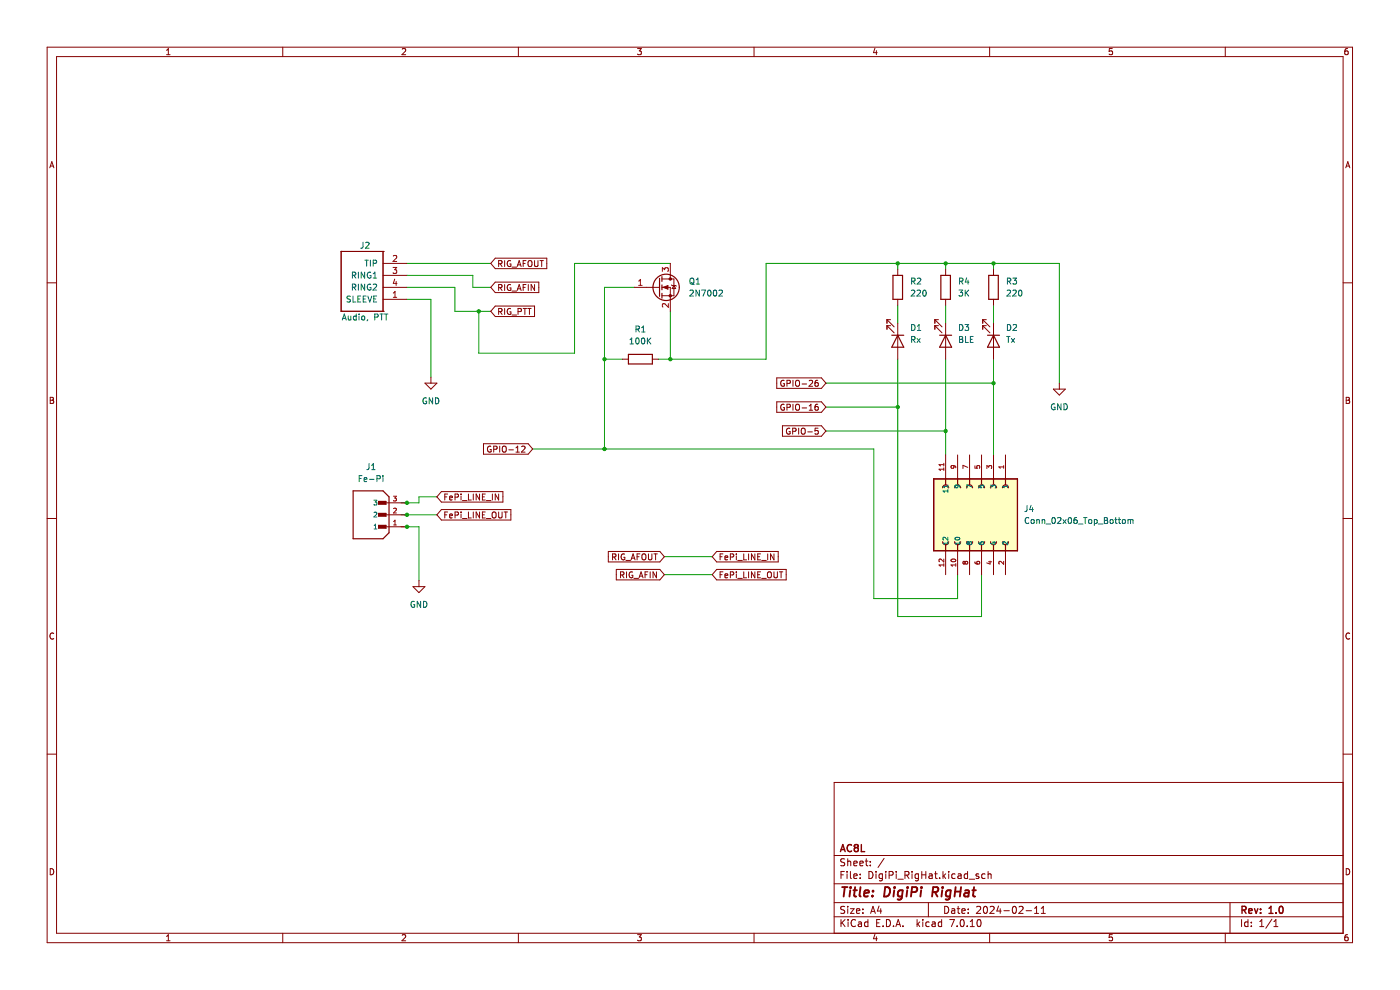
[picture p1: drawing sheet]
<svg xmlns="http://www.w3.org/2000/svg" width="297mm" height="210mm" viewBox="0 0 297 210" stroke-linecap="round" stroke-linejoin="round" font-family="sans-serif">
<g fill="none" stroke="#840000" stroke-width=".21">
<path d="M10 10h276.9v190h-276.9zM12 12h272.9v186h-272.9zM35.3 11.6h.8M35.3 10.7l.4-.4v1.3M60 10v2M85.3 10.4l.5-.1 .3 .4-.8 .9h.8M110 10v2M135.2 10.3h.9l-.5 .5 .4 .1v.6l-.2 .1-.6-.1M160 10v2M185.6 10.2l-.3 1h.8M185.9 10.7v.9M209.9 10v2"/>
<path d="M236 10.3h-.7v.6h.6l.1 .6-.2 .1-.5-.1M259.9 10v2M285.9 10.3l-.4 .1-.2 .2v.8l.2 .2 .5-.1-.1-.6-.4-.1-.2 .2M10.6 35.6l.4-1.3 .4 1.3M10.7 35.2h.6M285.5 35.6l.4-1.3 .5 1.3M285.6 35.2h.6M10 60h2M284.9 60h2M10.7 84.3h.4l.2 .2-.2 .4 .2 .1 .1 .3-.2 .3h-.5zM10.7 84.9h.4M285.6 84.3h.4l.3 .2-.3 .4 .3 .1v.3l-.2 .3h-.5z"/>
<path d="M285.6 84.9h.4M10 110h2M284.9 110h2M11.4 134.4a.58 .58 0 0 0-.8 .5 .58 .58 0 0 0 .8 .5M286.3 134.4a.58 .58 0 0 0-.8 .5 .58 .58 0 0 0 .8 .5M10 160h2M284.9 160h2M284.9 166h-107.9v32M10.7 184.3a.66 .66 0 0 1 .7 .6 .66 .66 0 0 1-.7 .7zM35.3 198.6l.4-.3v1.3M35.3 199.6h.8M60 198v2"/>
<path d="M85.3 198.4l.5-.1 .3 .3-.8 1h.8M110 198v2M135.2 198.3h.9l-.5 .5 .4 .1v.5l-.2 .2-.6-.2M160 198v2M177 194.5h107.9M177 191.5h107.9M177 187.5h107.9M177 181.5h107.9M178.4 185.6h.5M178.4 195.1v1.5M178.6 195.7l.7 .9M179.1 184.9h-.7v1.5"/>
<path d="M179.2 192.3h-.6l-.2 .1v.4l.7 .3 .1 .4-.3 .3-.6-.1M179.2 182.2h-.6l-.2 .1v.4l.7 .3 .1 .4-.3 .3-.6-.1M179.3 195.1l-.9 .8M179.7 184.9v.1M179.7 185.4v1M179.8 182.2v1.5M179.8 192.3v.1M179.8 192.8v1M179.8 182.8l.3-.1h.3l.1 1M179.9 195.1v.1M179.9 195.6v1M180.4 192.8h.8l-.8 1h.8"/>
<path d="M180.4 184.9v1.2l.2 .3M181.1 185.9l.7-.2v-.3h-.5l-.2 .2 .1 .7h.6M181.1 183.2l.7-.2v-.3h-.5l-.2 .2 .1 .7h.6M181.5 195.2a.71 .71 0 0 0-1 .5 .71 .71 0 0 0 .7 .9l.3-.2M181.7 193.3l.7-.2-.1-.3h-.4l-.2 .2 .1 .7h.5M182.1 195.6h.6l.1 1M182.4 183.2l.7-.2v-.3h-.5l-.2 .2 .1 .7h.6M182.5 186.2v.2M182.5 185.4v.2M182.8 195.9l-.5 .1-.2 .2 .2 .4 .5-.1M183.1 192.8v.2M183.1 193.6v.2"/>
<path d="M183.6 182.7h.5M183.8 182.2v1.2l.3 .3M184.1 195.6h-.4l-.3 .2 .2 .7h.5M184.1 195.1v1.5M184.3 184.9a.76 .76 0 0 1 .9 .7 .76 .76 0 0 1-.9 .8zM184.6 183.5v.2M184.6 182.7v.2M184.7 193.8l.5-1.5 .5 1.5M184.8 193.3h.8M185.6 198.2l-.3 .9h.8M185.8 184.9v.1M185.8 185.4v1"/>
<path d="M185.9 198.7v.9M186 195.8h.5M186.5 192.2l-.4 1.1h1M186.7 195.1h-.7v1.5h.7M186.8 192.8v1M187.2 185.4h-.4l-.3 .2 .1 .7h.6M187.2 185.4v1.2l-.3 .3-.3-.1M187.3 196.4v.2M187.6 182.1l-1.3 1.9M187.9 184.9v.1M187.9 185.4v1M188.1 195.1a.76 .76 0 0 1 .8 .7 .76 .76 0 0 1-.8 .8z"/>
<path d="M188.6 185.6h.7l.2-.2-.1-.4-.8-.1v1.5M189.6 196.4v.2M190.1 196.6l.5-1.5 .5 1.5M190.1 184.9v.1M190.1 185.4v1M190.2 196.1h.7M190.5 186.5h1.1M191.6 196.4v.2M192 185.6h.7l.1-.2v-.4l-.8-.1v1.5M192.3 185.6l.5 .8M193.5 184.9v.1M193.5 185.4v1"/>
<path d="M194.6 195.1v1.5M194.7 196l.4 .6M194.8 185.4h-.4l-.3 .2 .2 .7h.5M194.8 185.4v1.2l-.2 .3-.4-.1M195.1 195.6l-.5 .5M195.6 185.6h.8M195.6 184.9v1.5M195.8 195.1v.1M195.8 195.6v1M196.4 184.9v1.5M197 191.5v3M197.1 185.4h.6l.1 1"/>
<path d="M197.1 195.6h-.4l-.3 .2 .2 .7h.5M197.8 195.6h.5l.1 1M197.8 185.7l-.5 .1-.2 .2 .2 .4 .5-.1M198.3 185.4h.5M198.4 195.9l-.5 .1-.2 .2 .2 .4 .5-.1M198.5 184.9v1.2l.3 .3M199.3 186.2v.2M199.8 195.6h-.5l-.3 .2 .2 .7h.6M199.8 195.1v1.5M200 184.9v1.5M200.2 185.8l.4 .6M200.4 192.3a.76 .76 0 0 1 .9 .7 .76 .76 0 0 1-.9 .8z"/>
<path d="M200.6 185.4l-.6 .5M201.3 184.9v.1M201.3 185.4v1M201.5 195.1h1l-.7 1.5M201.9 192.8h.6v1M202.5 193.1l-.5 .1-.2 .2 .2 .4 .5-.1M202.6 185.4h-.4l-.3 .2 .1 .7h.6M203 192.8h.6M203 196.4v.2M203.3 192.3v1.2l.3 .3M203.3 185.4h.5l.1 1M203.8 195.2l.2-.1a.8 .8 0 0 1 .6 .7 .8 .8 0 0 1-.6 .8l-.3-.6z"/>
<path d="M203.9 185.7l-.5 .1-.2 .2 .2 .4 .5-.1M204 193.3l.8-.2-.1-.3h-.4l-.3 .2 .1 .7h.6M205.2 196.4v.2M205.3 185.4h-.5l-.3 .2 .2 .7h.6M205.3 184.9v1.5M205.4 193.6v.2M205.4 192.8v.2M205.6 186.5h1.2M205.8 196.6h.9M205.8 195.5l.5-.4v1.5M207.2 192.4l.6-.1 .2 .4-.9 1.1h.9M207.4 195.2l.2-.1a.8 .8 0 0 1 .5 .7 .8 .8 0 0 1-.5 .8l-.3-.6z"/>
<path d="M207.6 185.4h-.3l-.3 .2 .1 .2 .5 .1v.4h-.6M208.8 192.4l.2-.1a.8 .8 0 0 1 .5 .7 .8 .8 0 0 1-.5 .8l-.4-.6zM209 185.4h-.5l-.2 .2 .1 .7h.6M209.6 185.5l.2-.1h.4l.1 1M209.6 184.9v1.5M209.9 198v2M210 192.4l.6-.1 .3 .4-.9 1.1h.9M211.8 192.2l-.3 1.1h.9M212.2 192.8v1M213 193.2h1.1M214.9 192.4l.2-.1a.8 .8 0 0 1 .5 .7 .8 .8 0 0 1-.5 .8l-.3-.6zM216.2 192.4l.6-.1 .2 .4-.9 1.1h.9"/>
<path d="M217.7 193.2h1.1M219.5 193.8h.8M219.5 192.7l.4-.4v1.5M220.9 193.8h.9M220.9 192.7l.4-.4v1.5M236 198.3h-.7v.6l.6-.1 .1 .6-.2 .2-.5-.2M259.9 198v2M260.9 191.5v6.5M263.4 195.1v1.5M264.7 195.6h-.4l-.3 .2 .2 .7h.5M264.7 195.1v1.5M265.5 196.4v.2"/>
<path d="M265.5 195.6v.2M267.2 196.6h.9M267.2 195.5l.5-.4v1.5M269.8 195l-1.3 1.9M270.2 196.6h.9M270.2 195.5l.5-.4v1.5M285.6 184.3a.66 .66 0 0 1 .7 .6 .66 .66 0 0 1-.7 .7zM285.9 198.3h-.4l-.2 .3v.7l.2 .3 .5-.2-.1-.6h-.4l-.2 .2"/>
</g>
<g fill="none" stroke="#840000" stroke-width=".3">
<path d="M180.7 179.3a.71 .71 0 0 0-1 .5 .71 .71 0 0 0 .7 .8l.3-.1M181.5 179.8l-.3 .3v.3l.3 .2h.4l.2-.2-.1-.5-.2-.1M181.5 179.8l-.3-.3 .3-.4 .4 .1 .2 .2-.3 .4M181.5 179.8h.3M182.7 179.1v1.5h.7M178.3 180.6l.5-1.5 .5 1.5M178.4 180.2h.8M263.5 193h.7l.1-.3v-.3l-.8-.2v1.5M263.8 193l.5 .7M264.9 193.2l.7-.1v-.3l-.5-.1-.2 .3 .1 .7h.6M266.1 192.7l.4 1 .3-1M267.4 193.6v.1"/>
<path d="M267.4 192.8v.2M269.2 193.7h.9M269.2 192.7l.4-.5v1.5M270.7 193.6v.1M271.5 192.4l.2-.2a.8 .8 0 0 1 .5 .8 .8 .8 0 0 1-.5 .7l-.4-.5z"/>
</g>
<g fill="none" stroke="#840000" stroke-width=".4">
<path d="M178.6 188.2h1.2M179.2 188.2l-.2 2M180.4 188.8l-.2 1.4M180.5 188.2l-.1 .2M181 188.8h.8M181.4 188.2l-.2 1.7 .1 .2 .3 .1M182.6 188.2l-.3 1.7 .3 .3M183.3 189.5l1-.2v-.4h-.8l-.2 1 .2 .3 .6-.1M185.1 190v.2M185.2 188.9v.2M187.8 188.2a.96 .96 0 0 1 1 .5 .96 .96 0 0 1-.3 1.2l-.5 .3h-.5zM189.7 188.8l-.2 1.4"/>
<path d="M189.8 188.2v.2M191.5 188.9a.66 .66 0 0 0-1 .3l-.1 .6 .2 .3h.8M191.5 188.8l-.2 1.7-.4 .3-.5-.1M192.5 188.8l-.2 1.4M192.5 188.2v.2M193.4 189.2h.7l.3-.2a.51 .51 0 0 0-.1-.8h-.8l-.2 2M195.4 188.8l-.1 1.4M195.5 188.2v.2M197.8 189.2h.8l.3-.2a.51 .51 0 0 0-.2-.8h-.7l-.3 2M198.3 189.2l.6 1M199.9 188.8l-.2 1.4M200 188.2v.2"/>
<path d="M201.7 188.9a.66 .66 0 0 0-1 .3l-.1 .6 .2 .3h.7M201.7 188.8l-.2 1.7-.4 .3-.5-.1M202.6 189.1h1.2M202.7 188.2l-.2 2M203.9 188.2l-.3 2M204.7 188.9h.8l-.1 1.3M205.5 189.3l-.6 .1a.4 .4 0 0 0-.4 .4 .4 .4 0 0 0 .3 .4l.7-.1M206.3 188.8h.7M206.6 188.2l-.2 1.7 .1 .2 .4 .1"/>
</g>
<path d="M198.1 101.6h17.7v15.2h-17.7z" fill-rule="evenodd" fill="#ffffc2"/>
<path d="M198.1 101.6h17.7v15.2h-17.7z" fill="none" stroke="#840000" stroke-width=".25"/>
<g fill="none" stroke="#009600" stroke-width=".21">
<path d="M86.3 58.4h14v2.6h3.8M86.3 55.9h17.8M142.2 55.9h-20.3v19h-20.3v-8.9M190.5 55.9v1.2M200.6 55.9v1.2M210.8 55.9v1.2M86.3 61h10.2v5h7.6M86.3 63.5h5.1v16.5M128.2 76.2h3.8M134.6 61h-6.4v34.2M139.7 76.2h22.8v-20.3h62.2v25.4M142.2 66v10.2"/>
<path d="M190.5 64.8v3.8M190.5 76.2v54.6h17.7v-8.9M200.6 64.8v3.8M200.6 76.2v20.3M210.8 64.8v3.8M210.8 76.2v20.3M113 95.2h72.4v31.8h17.7v-5.1M175.2 81.3h35.6M175.2 86.3h15.3M175.2 91.4h25.4M85.1 109.2h7.6M85.1 111.7h3.8v11.5"/>
<path d="M92.7 105.4h-3.8v1.3h-3.8M140.9 118.1h10.2M140.9 121.9h10.2"/>
</g>
<g fill="none" stroke="#840000" stroke-width=".21">
<path d="M105.1 59.8h9.2v2.3h-9.2l-1-1.1zM105.1 54.8h10.9v2.2h-10.9l-1-1.1zM105.8 55.9h.6l.1-.5-.7-.1v1.2M106.1 55.9l.4 .6M107.1 55.3v1.2M108.3 55.3a.58 .58 0 0 0-.7 .6 .58 .58 0 0 0 .8 .5v-.4h-.3M108.6 56.7h1M109.7 56.5l.4-1.2 .5 1.2M109.8 56.2h.6M111 55.9h.4M111.6 55.3h-.6v1.2M112.1 55.5l.2-.2a.43 .43 0 0 1 .6 .4v.4a.42 .42 0 0 1-.5 .5 .42 .42 0 0 1-.4-.5z"/>
<path d="M113.4 55.3v1l.2 .2h.4l.1-.2v-1M114.6 55.3h.7M114.9 55.3v1.2M105.1 64.9h8.3v2.2h-8.3l-1-1.1zM105.8 61h.6l.1-.5-.7-.1v1.2M105.8 66.1l.6-.1 .1-.4-.7-.2v1.3M106.1 61l.4 .6M106.1 66.1l.4 .6M107.1 60.4v1.2M107.1 65.4v1.3M108.3 60.4a.58 .58 0 0 0-.7 .6 .58 .58 0 0 0 .8 .5v-.4h-.3M108.3 65.5a.58 .58 0 0 0-.7 .6 .58 .58 0 0 0 .8 .5v-.4h-.3"/>
<path d="M108.6 61.7h1M108.6 66.8h1M109.7 61.6l.4-1.2 .5 1.2M109.8 61.3h.6M109.9 66.1l.6-.1 .1-.4-.7-.2v1.3M111 61h.4M111 65.4h.7M111.3 65.4v1.3M111.6 60.4h-.6v1.2M112 65.4h.7M112.1 60.4v1.2M112.3 65.4v1.3"/>
<path d="M113.4 60.4v1.2l-.7-1.2v1.2M102.6 94.1h9.4l1 1.1-1 1.1h-9.4zM104.1 94.7a.58 .58 0 0 0-.7 .6 .58 .58 0 0 0 .8 .5v-.4h-.2M104.7 95.3l.6-.1 .1-.4-.7-.2v1.3M106 94.6v1.3M106.6 94.8l.3-.2a.43 .43 0 0 1 .5 .5v.4a.42 .42 0 0 1-.4 .4 .42 .42 0 0 1-.4-.4zM107.9 95.4h1M109.5 95.9h.7M109.5 95l.3-.4v1.3M110.7 94.8l.4-.2 .3 .4-.8 .9h.8M164.8 80.2h9.5l.9 1.1-.9 1.1h-9.5zM164.8 85.2h9.5l.9 1.1-.9 1.2h-9.5z"/>
<path d="M166 90.3h8.3l.9 1.1-.9 1.1h-8.3zM166.3 80.7a.58 .58 0 0 0-.7 .6 .58 .58 0 0 0 .8 .5v-.4h-.2M166.3 85.8a.58 .58 0 0 0-.7 .6 .58 .58 0 0 0 .8 .5v-.4h-.2M167 81.3h.6v-.5l-.6-.1v1.2M167 86.4h.6v-.5l-.6-.2v1.3M167.6 90.9a.58 .58 0 0 0-.8 .6 .58 .58 0 0 0 .8 .5v-.4h-.2M168.2 91.5l.6-.1v-.5l-.6-.1v1.3M168.2 80.7v1.2M168.2 85.7v1.3M168.8 80.9l.3-.2a.43 .43 0 0 1 .5 .4v.4a.42 .42 0 0 1-.4 .5 .42 .42 0 0 1-.4-.5zM168.8 85.9l.3-.2a.43 .43 0 0 1 .5 .5v.4a.42 .42 0 0 1-.4 .4 .42 .42 0 0 1-.4-.4zM169.4 90.8v1.3"/>
<path d="M170 91l.3-.2a.43 .43 0 0 1 .5 .5v.4a.42 .42 0 0 1-.4 .4 .42 .42 0 0 1-.4-.4zM170.2 81.5h.9M170.2 86.5h.9M171.4 91.6h.9M171.7 80.8l.5-.1 .2 .3-.8 .9h.8M171.7 87h.7M171.7 86.1l.3-.4v1.3M173.5 85.7l-.4 .1-.2 .3v.7l.2 .2 .4-.1v-.6l-.4-.1-.2 .3M173.5 80.7h-.4l-.2 .3v.7l.2 .2 .4-.1v-.6h-.4l-.2 .2M173.5 90.8h-.6v.6h.6v.6l-.1 .1-.5-.1M93.6 108.1h14.8v2.2h-14.8l-.9-1.1zM93.6 104.3h13.1v2.2h-13.1l-.9-1.1z"/>
<path d="M94.4 105.4h.4M94.4 109.2h.4M95 104.8h-.6v1.3M95 108.6h-.6v1.3M95.4 105.6l.6-.1-.1-.2-.3-.1-.2 .2v.6h.5M95.4 109.4l.6-.1-.1-.2-.3-.1-.2 .2v.6h.5M96.5 105.5l.6-.1 .1-.5-.7-.1v1.3M96.5 109.3l.6-.1 .1-.5-.7-.1v1.3M97.8 104.8v.1M97.8 105.2v.9M97.8 108.6v.1M97.8 109v.9"/>
<path d="M98.1 106.2h1M98.1 110h1M99.4 104.8v1.3h.6M99.4 108.6v1.3h.6M100.4 104.8v1.3M100.4 108.6v1.3M101.7 104.8v1.3l-.7-1.3v1.3M101.7 108.6v1.3l-.7-1.3v1.3M102.3 105.4h.5M102.3 109.2h.5M102.9 104.8h-.6v1.3h.6M102.9 108.6h-.6v1.3h.6"/>
<path d="M103.2 106.2h1M103.2 110h1M104.5 104.8v1.3M104.5 108.8l.2-.2a.43 .43 0 0 1 .5 .4v.4a.42 .42 0 0 1-.4 .5 .42 .42 0 0 1-.4-.5zM105.8 104.8v1.3l-.7-1.3v1.3M105.8 108.6v1l.2 .3 .4-.1 .1-.2v-1M106.9 108.6h.8M107.3 108.6v1.3M129 117h11l.9 1.1-.9 1.1h-11zM130 118.2l.6-.1v-.5l-.6-.1v1.3M130.3 118.2l.4 .6M131.2 117.5v1.3"/>
<path d="M132.5 117.6a.58 .58 0 0 0-.7 .5 .58 .58 0 0 0 .8 .5v-.4h-.3M132.8 118.9h1M133.9 118.8l.4-1.3 .4 1.3M134 118.4h.6M135.2 118.1h.4M135.8 117.5h-.6v1.3M136.2 117.7l.3-.2a.43 .43 0 0 1 .5 .4v.4a.42 .42 0 0 1-.4 .5 .42 .42 0 0 1-.4-.5zM137.6 117.5v1l.2 .3 .4-.1 .1-.2v-1M138.7 117.5h.7M139.1 117.5v1.3M152 117h13.1v2.2h-13.1l-.9-1.1zM152.8 118.1h.4"/>
<path d="M153.4 117.5h-.6v1.3M153.8 118.3l.6-.1-.1-.2-.3-.1-.2 .2 .1 .6h.4M154.9 118.2l.6-.1 .1-.5-.7-.1v1.3M156.2 117.5v.1M156.2 117.9v.9M156.5 118.9h1M157.8 117.5v1.3h.6M158.8 117.5v1.3M160.1 117.5v1.3l-.7-1.3v1.3M160.7 118.1h.5M161.3 117.5h-.6v1.3h.6M161.6 118.9h1"/>
<path d="M162.9 117.5v1.3M164.2 117.5v1.3l-.7-1.3v1.3M130.7 120.8h9.3l.9 1.1-.9 1.1h-9.3zM131.6 122l.6-.1 .1-.5-.7-.1v1.3M131.9 122l.5 .6M132.9 121.3v1.3M134.2 121.4a.58 .58 0 0 0-.8 .5 .58 .58 0 0 0 .8 .5v-.4h-.2M134.5 122.7h1M135.6 122.6l.4-1.3 .4 1.3M135.7 122.2h.6M136.8 121.9h.5M137.4 121.3h-.6v1.3"/>
<path d="M137.9 121.3v1.3M139.3 121.3v1.3l-.8-1.3v1.3M152 120.8h14.8v2.2h-14.8l-.9-1.1zM152.8 121.9h.4M153.4 121.3h-.6v1.3M153.8 122.1l.6-.1-.1-.2-.3-.1-.2 .2 .1 .6h.4M154.9 122l.6-.1 .1-.5-.7-.1v1.3M156.2 121.3v.1M156.2 121.7v.9M156.5 122.7h1M157.8 121.3v1.3h.6M158.8 121.3v1.3"/>
<path d="M160.1 121.3v1.3l-.7-1.3v1.3M160.7 121.9h.5M161.3 121.3h-.6v1.3h.6M161.6 122.7h1M163 121.4l.1-.1a.43 .43 0 0 1 .5 .4v.4a.42 .42 0 0 1-.4 .5 .42 .42 0 0 1-.4-.5zM164.2 121.3v1l.2 .3 .4-.1 .1-.2v-1M165.3 121.3h.8M165.7 121.3v1.3"/>
</g>
<path d="M80.3 106.3h1.6v.7h-1.6z" fill-rule="evenodd" fill="#840000"/>
<path d="M80.3 106.3h1.6v.7h-1.6z" fill="none" stroke="#840000" stroke-width=".21"/>
<path d="M80.3 108.9h1.6v.6h-1.6z" fill-rule="evenodd" fill="#840000"/>
<path d="M80.3 108.9h1.6v.6h-1.6z" fill="none" stroke="#840000" stroke-width=".21"/>
<path d="M80.3 111.4h1.6v.7h-1.6z" fill-rule="evenodd" fill="#840000"/>
<g fill="none" stroke="#840000" stroke-width=".21">
<path d="M72.4 53.3h.1M72.4 53.3h8.9M72.4 53.3v12.7M81.3 53.3h.1M81.3 53.3v12.7M81.3 55.9h5M81.3 58.4h5M140.4 59.2h2.6v3.5h-2.6M142.2 58.4v.8M200.6 57.1v1.3M210.8 57.1v1.3M72.4 66h.1"/>
<path d="M72.4 66h8.9M81.3 66h.1M81.3 63.5h5M81.3 61h5M91.4 80v1.3M137.1 61h2.8M140.4 61h1.8v2.5M198.3 67.8l1.5 1.5M198.3 67.8v.8M198.3 69.1v.7M198.3 67.8h.8M198.3 69.1l1.5 1.5"/>
<path d="M198.3 69.1h.8M200.6 63.5v1.3M200.6 68.6v7.6M208.5 67.8h.7M208.5 69.1h.7M208.5 67.8l1.5 1.5M208.5 67.8v.8M208.5 69.1v.7M208.5 69.1l1.5 1.5M210.8 63.5v1.3M210.8 68.6v7.6M90.1 81.3h2.6l-1.3 1.2z"/>
<path d="M200.6 96.5v5.1M203.1 96.5v5.1M205.7 96.5v5.1M208.2 96.5v5.1M210.8 96.5v5.1M213.3 96.5v5.1M223.5 82.5h2.5l-1.3 1.3zM224.7 81.3v1.2M80.3 111.4h1.6v.7h-1.6zM81.3 111.7h5M81.3 109.2h5M81.3 106.7h5"/>
<path d="M200.6 116.8v5.1M203.1 116.8v5.1M205.7 116.8v5.1M208.2 116.8v5.1M210.8 116.8v5.1M213.3 116.8v5.1M87.6 124.4h2.5l-1.2 1.3zM88.9 123.2v1.2"/>
</g>
<g fill="none" stroke="#840000" stroke-width=".25">
<path d="M139.9 59v3.9M140.4 58.7v1M199.6 58.4h2v5.1h-2zM209.8 58.4h2v5.1h-2zM140.4 60.4v1.1M140.4 62.2v1M199.3 71.1h2.6M200.6 71.1l1.3 2.6h-2.6zM209.5 71.1h2.5M210.8 71.1l1.2 2.6h-2.5zM74.9 104.1h6.4l1.2 1.3v7.6l-1.2 1.3h-6.4zM198.1 101.6h17.7v15.2h-17.7z"/>
<path d="M200 103.5a.63 .63 0 0 1 .6-.6 .63 .63 0 0 1 .6 .6M200 114.9a.63 .63 0 0 0 .6 .6 .63 .63 0 0 0 .6-.6M200.6 101.6v1.3M200.6 115.6v1.2M202.5 103.5a.63 .63 0 0 1 .6-.6 .63 .63 0 0 1 .7 .6M202.5 114.9a.63 .63 0 0 0 .6 .6 .63 .63 0 0 0 .7-.6M203.1 101.6v1.3M203.1 115.6v1.2M205.1 103.5a.63 .63 0 0 1 .6-.6 .63 .63 0 0 1 .6 .6M205.1 114.9a.63 .63 0 0 0 .6 .6 .63 .63 0 0 0 .6-.6M205.7 101.6v1.3M205.7 115.6v1.2"/>
<path d="M207.6 103.5a.63 .63 0 0 1 .6-.6 .63 .63 0 0 1 .7 .6M207.6 114.9a.63 .63 0 0 0 .6 .6 .63 .63 0 0 0 .7-.6M208.2 101.6v1.3M208.2 115.6v1.2M210.1 103.5a.63 .63 0 0 1 .7-.6 .63 .63 0 0 1 .6 .6M210.1 114.9a.63 .63 0 0 0 .7 .6 .63 .63 0 0 0 .6-.6M210.8 101.6v1.3M210.8 115.6v1.2M212.7 103.5a.63 .63 0 0 1 .6-.6 .63 .63 0 0 1 .6 .6M212.7 114.9a.63 .63 0 0 0 .6 .6 .63 .63 0 0 0 .6-.6M213.3 101.6v1.3M213.3 115.6v1.2"/>
</g>
<g fill="none" stroke="#006464" stroke-width=".21">
<path d="M74.8 58.4l.6-.1v-.5l-.6-.1v1.3M75.1 58.4l.4 .6M76 57.7v1.3M77 51.4v1.1l-.5 .1M77.4 57.7v1.3l-.8-1.3v1.3M77.4 55.2h.7M77.6 51.5l.5-.1 .2 .3-.8 .9h.8M77.8 55.2v1.3M78.6 55.2v1.3M78.6 57.8a.58 .58 0 0 0-.7 .6 .58 .58 0 0 0 .8 .5v-.4h-.2M79.2 55.9l.6-.1v-.5l-.6-.1v1.3M79.2 59h.7"/>
<path d="M79.2 58.1l.3-.4v1.3M203.6 59.7l.6-.1v-.5l-.6-.1v1.3M203.9 59.7l.4 .6M205.1 58.9l-.3 .9h.8M205.4 59.4v.9M213.7 59.7l.6-.1 .1-.5-.7-.1v1.3M214 59.7l.4 .6M214.9 59h.8l-.5 .5 .4 .1v.5l-.2 .2-.5-.2M72.6 67.9l.4-1.3 .5 1.3M72.7 67.5h.6M73.9 67v.8h.5M74.3 62.9h-.6v.4l.5 .2 .1 .3-.2 .3-.5-.1"/>
<path d="M74.4 67v.9M74.8 60.9h.6v-.5l-.6-.1v1.2M74.9 62.8v1.3h.6M75.1 60.9l.4 .6M75.6 67.1l-.4-.1-.2 .3 .1 .5h.5M75.6 66.6v1.3M75.9 63.4h.4M76 60.3v1.2M76.2 66.6v.1M76.2 67v.9M76.5 62.8h-.6v1.3h.6M76.8 67.2l.2-.2 .3 .2v.6h-.5z"/>
<path d="M77.1 63.4h.4M77.4 60.3v1.2l-.8-1.2v1.2M77.7 62.8h-.6v1.3h.6M78 67.8l-.1 .3M78 62.8l.5 1.3 .4-1.3M78.6 60.3a.58 .58 0 0 0-.7 .6 .58 .58 0 0 0 .8 .5v-.4h-.2M79.2 60.4l.5-.1 .2 .3-.8 .9h.8M79.3 63.4h.4M79.5 67.3l.6-.1 .1-.5-.7-.1v1.3M79.9 62.8h-.6v1.3h.6M80.6 66.6h.7M81 66.6v1.3"/>
<path d="M81.6 66.6h.7M81.9 66.6v1.3M203.4 61.5h.8l-.4 .5 .4 .1v.6l-.2 .1-.6-.1M203.6 68.8a.64 .64 0 0 1 .7 .7 .64 .64 0 0 1-.7 .6zM203.6 71.4h.4l.2 .2-.2 .4 .2 .1 .1 .3-.3 .2h-.4zM203.6 72h.4M204.7 68.8h.8l-.4 .5 .3 .1v.6l-.1 .1-.6-.1M204.8 61.5v1.3M204.8 71.4v1.2h.6M205 62.1l.5 .7M205.5 61.5l-.7 .8M205.9 72h.4"/>
<path d="M206.5 71.4h-.6v1.2h.6M213.5 71.4h.8M213.7 61.7l.4-.2 .3 .4-.8 .9h.8M213.7 68.8a.64 .64 0 0 1 .8 .7 .64 .64 0 0 1-.8 .6zM213.9 71.4v1.2M214.6 71.8l.6 .8M214.9 61.7l.5-.2 .2 .4-.8 .9h.8M214.9 69l.5-.2 .3 .4-.8 .9h.8M215.2 71.8l-.6 .8M216.2 61.7l.2-.2a.68 .68 0 0 1 .4 .7 .68 .68 0 0 1-.4 .6l-.3-.5zM78.3 98.4l-.1 1-.4 .2M78.8 99.6h.8"/>
<path d="M78.8 98.7l.4-.3v1.2M90.4 84.4a.58 .58 0 0 0-.7 .6 .58 .58 0 0 0 .8 .5v-.4h-.2M91.8 84.4v1.3l-.7-1.3v1.3M92.4 84.4a.64 .64 0 0 1 .7 .6 .64 .64 0 0 1-.7 .7zM223.8 85.7a.58 .58 0 0 0-.8 .6 .58 .58 0 0 0 .8 .5v-.4h-.2M225.1 85.7v1.2l-.7-1.2v1.2M225.7 85.7a.64 .64 0 0 1 .7 .6 .64 .64 0 0 1-.7 .6zM76.2 101.5h.4M76.8 100.9h-.6v1.3M77.2 101.7l.6-.1v-.2l-.4-.1-.2 .2 .1 .6h.5M78.4 101.7h1M79.3 106.1h.6l-.3 .4 .3 .1v.4h-.6"/>
<path d="M79.4 112.2h.5M79.4 111.5l.3-.3v1M79.4 108.7l.4-.1 .1 .3-.6 .8h.6M80 101.6l.6-.1v-.5l-.6-.1v1.3M81.2 100.9v.1M81.2 101.3v.9M201.1 103.2h-1l.2 .3M201.1 115.2h-1l.2 .3M201.1 114v.6l-.8-.6-.2 .2 .1 .3M201.1 102.9v.6M201.1 103.9v.5M201.1 114.9v.6"/>
<path d="M201.1 104.2h-1l.2 .2M202.6 114.1a.5 .5 0 0 1 .6-.2 .5 .5 0 0 1 .4 .5 .5 .5 0 0 1-.6 .2 .5 .5 0 0 1-.4-.5zM203 102.9l.2 .2v.3h-.5l-.1-.3 .2-.2h.6l.2 .5M203.6 114.9v.6M203.6 115.2h-1l.3 .3M205.6 115.1l.2-.2 .3 .2-.1 .4-.4-.2M205.6 115.1l-.2-.2-.3 .2 .2 .4 .3-.2M205.6 115.1v.2M206.1 103.3l-1-.5v.7M207.7 115l.2 .5h.6l.2-.2-.1-.3h-.5v.3l.2 .2M207.7 102.9v.5l.5 .1-.1-.5 .5-.1v.6M210.2 103.5v-.6l.4 .3 .1-.3h.4v.6"/>
<path d="M210.6 115h.6M210.9 114.9v.6l-.7-.2M213.8 102.9v.6M213.8 114.9v.7l-.8-.7-.2 .2v.4M213.8 103.2h-1l.2 .3M217.9 107.2l-.1 1.1-.4 .2M218.3 109.9a.56 .56 0 0 0-.8 .5 .56 .56 0 0 0 .8 .5M218.7 107.2l-.3 .9h.8M218.8 110.3l.2-.1 .3 .1v.7l-.5-.1zM219 107.7v.8M219.9 110.3h.5l.1 .8M219.9 110.2v.9"/>
<path d="M221.1 110.3h.5v.8M221.1 110.2v.9M221.9 111.2h1M223.3 109.9l.2-.1a.68 .68 0 0 1 .4 .6 .68 .68 0 0 1-.4 .7l-.3-.5zM224.4 109.9l.4-.1 .3 .3-.8 1h.8M225.5 110.2l.7 .9M226.2 110.2l-.7 .9M226.7 109.9l.2-.1a.68 .68 0 0 1 .4 .6 .68 .68 0 0 1-.4 .7l-.3-.5zM228.4 109.8h-.4l-.1 .3-.1 .7 .2 .3 .5-.2-.1-.6h-.4l-.2 .2M228.8 111.2h.9M229.9 109.8h.7M230.2 109.8v1.3"/>
<path d="M231 110.3l.2-.1 .4 .1-.1 .7-.5-.1zM232.2 110.3l.3-.1 .3 .2-.2 .6h-.4M232.2 110.2v1.3M233 111.2h1M234.3 109.8h.4l.2 .2-.2 .4 .2 .1 .1 .3-.2 .3h-.5zM234.3 110.4h.4M235.5 110.3l.2-.1 .4 .1-.1 .7-.5-.1zM236.5 110.2h.5M236.7 109.8v1.1l.3 .2M237.2 110.2h.5M237.4 109.8v1.1l.3 .2M238.1 110.3l.2-.1 .4 .1-.1 .7-.5-.1z"/>
<path d="M239.3 110.3l.4-.1 .1 .2M239.3 110.2v.9M239.8 110.4l.2-.2 .3 .1 .1 .8M239.8 110.4v.7M87.9 127.6a.58 .58 0 0 0-.7 .6 .58 .58 0 0 0 .8 .5v-.4h-.3M89.2 127.6v1.2l-.7-1.2v1.2M89.8 127.6a.64 .64 0 0 1 .8 .6 .64 .64 0 0 1-.8 .6z"/>
</g>
<g fill="none" stroke="#a90000" stroke-width=".21">
<path d="M83.4 56.7h.8l-.5 .5 .4 .1v.6l-.2 .1-.5-.1M83.4 54.3l.5-.1 .3 .4-.8 .9h.8M83.7 59.2l-.3 .9h.8M84 59.7v.8M83.4 62.2l.4-.4v1.3M83.4 63.1h.8M200.2 98.3v.6M200.2 99.2v.6M200.2 99.5h-1l.3 .3M200.2 98.6h-1l.3 .3M202.2 98.8l.2 .1-.1 .3-.5 .1-.1-.4 .2-.1h.6l.3 .4M205.3 99.1l-1-.4v.7"/>
<path d="M206.8 98.8v.5h.5v-.4l.4-.1v.5M209.4 99.4v-.6l.4 .3v-.3h.5v.6M212.9 98.8v.5M212.9 99h-1l.3 .3M83.5 105.3h.6l-.3 .3 .2 .1v.5h-.5M83.5 111.4h.6M83.5 110.6l.3-.3v1.1M83.6 107.8l-.1 .1M83.6 107.8h.3l.2 .3-.6 .7h.6M200.2 119.8h-1l.3 .3M200.2 118.6v.6l-.7-.6-.3 .2 .1 .4M200.2 119.6v.5"/>
<path d="M201.8 118.7a.5 .5 0 0 1 .6-.2 .5 .5 0 0 1 .3 .5 .5 .5 0 0 1-.6 .2 .5 .5 0 0 1-.3-.5zM202.8 119.6v.5M202.8 119.8h-1.1l.3 .3M204.7 119.3l-.2-.2-.2 .2 .2 .3 .2-.1M204.7 119.3l.2-.2 .4 .2-.2 .3-.4-.1M204.7 119.3v.2M206.8 119.2l.3 .4h.5l.2-.1-.1-.4-.4 .1-.1 .3 .2 .1M209.7 119.2h.7M210 119v.6l-.7-.2M212.9 119.1v.6l-.7-.6-.3 .2 .1 .3"/>
</g>
<path d="M140.7 61l1-.4v.7z" fill="#840000"/>
<path d="M140.7 61l1-.4v.7zM142.5 60.4l1 .3M143 60.6l.3 .6h-.7z" fill="none" stroke="#840000" stroke-width=".21"/>
<circle cx="141.3" cy="61" r="2.79" fill="none" stroke="#840000" stroke-width=".25"/>
<circle cx="142.2" cy="62.7" r=".25" fill="#840000"/>
<circle cx="142.2" cy="62.7" r=".25" fill="none" stroke="#840000" stroke-width=".21"/>
<circle cx="142.2" cy="59.2" r=".25" fill="#840000"/>
<g fill="none" stroke="#840000" stroke-width=".21">
<path d="M142.2 55.9v2.5M190.5 57.1v1.3M132 76.2h1.3M134.6 61h2.5M138.4 76.2h1.3M142.2 63.5v2.5M188.2 67.8l1.5 1.5M188.2 67.8v.8M188.2 69.1v.7M188.2 67.8h.7M188.2 69.1l1.5 1.5M188.2 69.1h.7"/>
<path d="M190.5 63.5v1.3M190.5 68.6v7.6"/>
<circle cx="142.2" cy="59.2" r=".25"/>
</g>
<path d="M135.5 59.6l.4-.3v1.2M140.5 57.6v-.8l.5 .4 .1-.4h.6l.1 .2-.1 .6M135.5 60.5h.7M141.8 64.4v.8l-.9-.8-.4 .2 .1 .5" fill="none" stroke="#a90000" stroke-width=".21"/>
<g fill="none" stroke="#006464" stroke-width=".21">
<path d="M146.5 59.1l.2-.1a.43 .43 0 0 1 .5 .4v.4a.42 .42 0 0 1-.4 .5 .42 .42 0 0 1-.4-.5zM146.6 60l.7 .4M147.7 59.4l.4-.4v1.3M193.4 59.7l.6-.1 .1-.5-.7-.1v1.3M193.7 59.7l.4 .6M194.6 59.1l.5-.1 .2 .4-.7 .9h.7M133.6 73h.8M133.6 72.1l.4-.4v1.3M134.9 69.8h.6l.1-.5-.7-.1v1.2M135 71.8l.2-.1a.68 .68 0 0 1 .4 .6 .68 .68 0 0 1-.4 .7l-.3-.5zM135.2 69.8l.4 .6M136.1 70.4h.8"/>
<path d="M136.1 69.5l.4-.3v1.2M136.2 71.8l.2-.1a.68 .68 0 0 1 .4 .6 .68 .68 0 0 1-.4 .7l-.3-.5zM137.3 71.7v1.3M137.5 72.2l.6 .8M138.1 71.7l-.8 .7M146.4 61.7l.4-.2 .3 .4-.8 .9h.8M147.7 60.3h.7M148.4 61.5v1.3l-.8-1.3v1.3M148.8 61.5h.9l-.6 1.3M150.3 61.6l.1-.1a.68 .68 0 0 1 .5 .7 .68 .68 0 0 1-.5 .6 .84 .84 0 0 1-.1-1.2zM151.5 61.6l.1-.1a.68 .68 0 0 1 .5 .7 .68 .68 0 0 1-.5 .6 .84 .84 0 0 1-.1-1.2zM152.5 61.7l.5-.2 .3 .4-.8 .9h.8"/>
<path d="M193.3 61.7l.5-.2 .3 .4-.8 .9h.8M193.4 68.8a.64 .64 0 0 1 .7 .7 .64 .64 0 0 1-.7 .6zM193.4 72h.6l.1-.5-.7-.1v1.2M193.7 72l.4 .6M194.6 61.7l.4-.2 .3 .4-.8 .9h.8M194.6 71.8l.6 .8M194.6 70.1h.7M194.6 69.2l.4-.4v1.3M195.2 71.8l-.6 .8M195.9 61.7l.2-.2a.68 .68 0 0 1 .4 .7 .68 .68 0 0 1-.4 .6l-.3-.5z"/>
</g>
<path d="M189.4 58.4h2.1v5.1h-2.1zM133.3 75.2h5.1v2h-5.1zM189.2 71.1h2.5M190.5 71.1l1.2 2.6h-2.5z" fill="none" stroke="#840000" stroke-width=".25"/>
<g fill="#009600">
<circle cx="86.3" cy="106.7" r=".46"/>
<circle cx="86.3" cy="109.2" r=".46"/>
<circle cx="86.3" cy="111.7" r=".46"/>
<circle cx="101.6" cy="66" r=".46"/>
<circle cx="190.5" cy="55.9" r=".46"/>
<circle cx="200.6" cy="55.9" r=".46"/>
<circle cx="210.8" cy="81.3" r=".46"/>
<circle cx="210.8" cy="55.9" r=".46"/>
<circle cx="190.5" cy="86.3" r=".46"/>
<circle cx="128.2" cy="76.2" r=".46"/>
<circle cx="142.2" cy="76.2" r=".46"/>
<circle cx="200.6" cy="91.4" r=".46"/>
<circle cx="128.2" cy="95.2" r=".46"/>
</g>
</svg>
